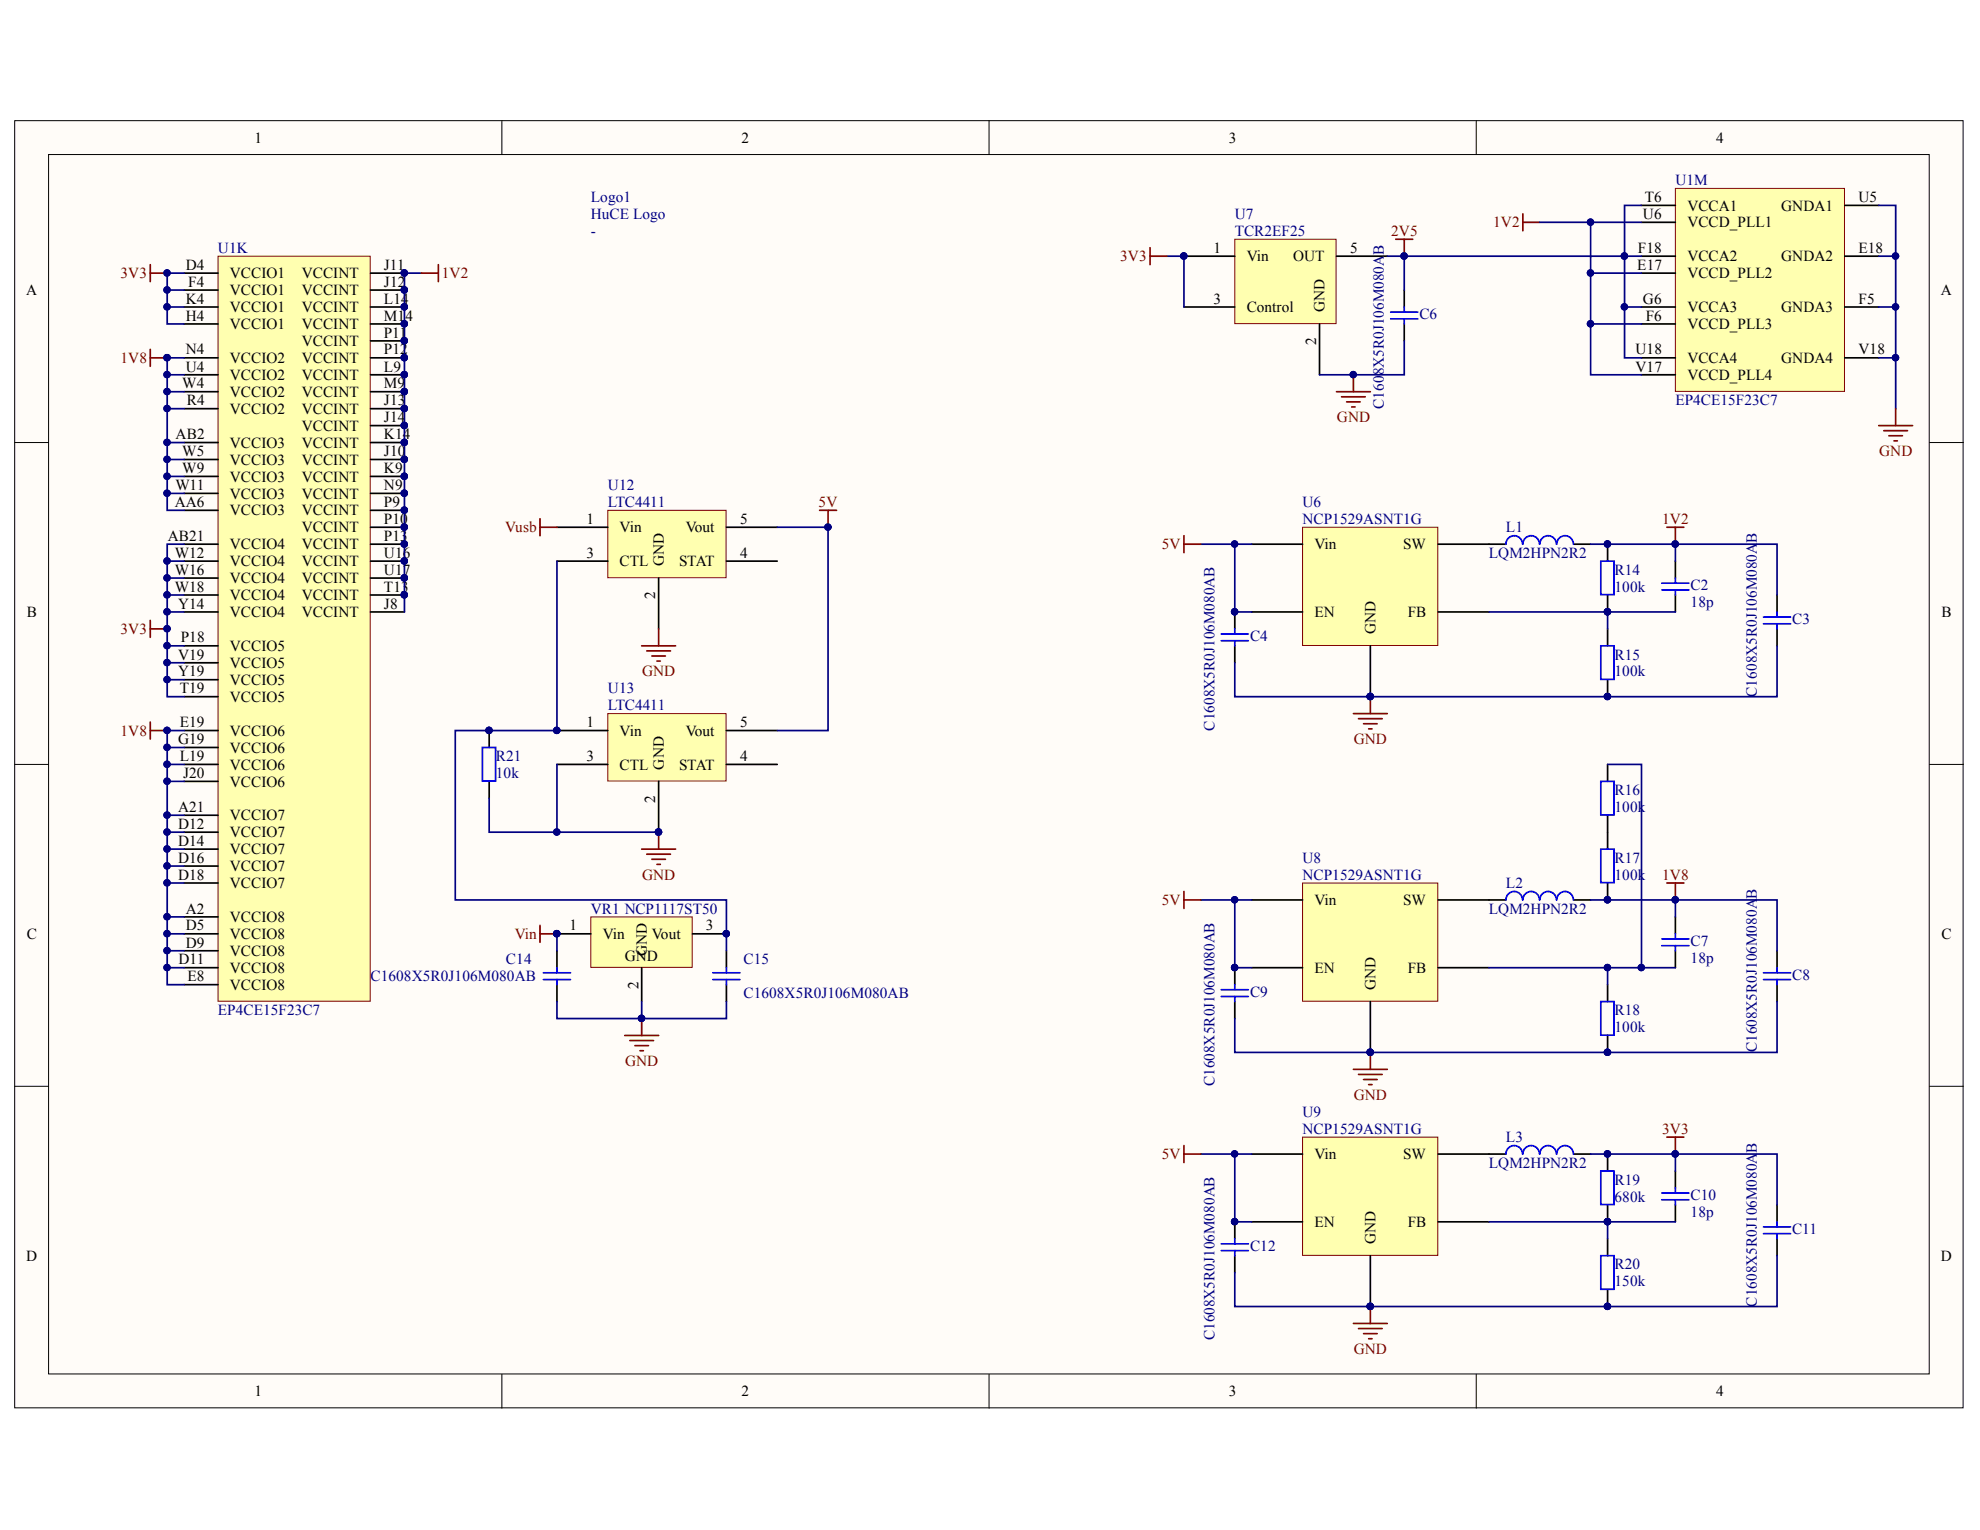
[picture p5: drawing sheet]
<svg xmlns="http://www.w3.org/2000/svg" width="279mm" height="216mm" viewBox="0 0 279 216" stroke-linecap="round" stroke-linejoin="round" font-family="sans-serif">
<defs><g id="words">
<g font-size="2.2">
<text x="35.9" y="20.2">1</text>
<text x="104.6" y="20.2">2</text>
<text x="173.4" y="20.2">3</text>
<text x="242.2" y="20.2">4</text>
<text x="232.1" y="28.5">T6</text>
<text x="238.1" y="29.7">VCCA1</text>
<text x="251.3" y="29.7">GNDA1</text>
<text x="262.3" y="28.5">U5</text>
<text x="171.2" y="35.7">1</text>
<text x="190.5" y="35.7">5</text>
<text x="231.1" y="35.7">F18</text>
<text x="231.8" y="30.9">U6</text>
<text x="238.1" y="32.1">VCCD_PLL1</text>
<text x="262.3" y="35.7">E18</text>
<text x="3.7" y="41.6">A</text>
<text x="26.2" y="38.1">D4</text>
<text x="26.6" y="40.5">F4</text>
<text x="32.4" y="39.3">VCCIO1</text>
<text x="32.4" y="41.6">VCCIO1</text>
<text x="42.6" y="39.3">VCCINT</text>
<text x="42.6" y="41.6">VCCINT</text>
<text x="54.2" y="38.1">J11</text>
<text x="54.2" y="40.5">J12</text>
<text x="175.9" y="36.9">Vin</text>
<text x="182.5" y="36.9">OUT</text>
<text x="231" y="38.1">E17</text>
<text x="238.1" y="36.9">VCCA2</text>
<text x="238.1" y="39.3">VCCD_PLL2</text>
<text x="251.3" y="36.9">GNDA2</text>
<text x="273.9" y="41.6">A</text>
<text x="26.2" y="42.9">K4</text>
<text x="26.2" y="45.2">H4</text>
<text x="32.4" y="44.1">VCCIO1</text>
<text x="32.4" y="46.4">VCCIO1</text>
<text x="42.6" y="44.1">VCCINT</text>
<text x="42.6" y="46.4">VCCINT</text>
<text x="54.2" y="42.9">L14</text>
<text x="54.2" y="45.2">M14</text>
<text x="54.2" y="47.7">P11</text>
<text x="171.2" y="42.9">3</text>
<text x="175.9" y="44.1">Control</text>
<text x="186.9" y="44.1" transform="rotate(-90 186.9 44.1)">GND</text>
<text x="231.8" y="42.9">G6</text>
<text x="232.2" y="45.2">F6</text>
<text x="238.1" y="44.1">VCCA3</text>
<text x="238.1" y="46.4">VCCD_PLL3</text>
<text x="251.3" y="44.1">GNDA3</text>
<text x="262.3" y="42.9">F5</text>
<text x="26.2" y="50">N4</text>
<text x="26.2" y="52.4">U4</text>
<text x="32.4" y="51.2">VCCIO2</text>
<text x="32.4" y="53.6">VCCIO2</text>
<text x="42.6" y="48.8">VCCINT</text>
<text x="42.6" y="51.2">VCCINT</text>
<text x="42.6" y="53.6">VCCINT</text>
<text x="54.2" y="50">P12</text>
<text x="54.2" y="52.4">L9</text>
<text x="185.7" y="48.7" transform="rotate(-90 185.7 48.7)">2</text>
<text x="230.8" y="50">U18</text>
<text x="230.8" y="52.4">V17</text>
<text x="238.1" y="51.2">VCCA4</text>
<text x="238.1" y="53.6">VCCD_PLL4</text>
<text x="251.3" y="51.2">GNDA4</text>
<text x="262.3" y="50">V18</text>
<text x="25.7" y="54.8">W4</text>
<text x="26.4" y="57.2">R4</text>
<text x="32.4" y="56">VCCIO2</text>
<text x="32.4" y="58.4">VCCIO2</text>
<text x="42.6" y="56">VCCINT</text>
<text x="42.6" y="58.4">VCCINT</text>
<text x="54.2" y="54.8">M9</text>
<text x="54.2" y="57.2">J13</text>
<text x="54.2" y="59.6">J14</text>
<text x="24.8" y="62">AB2</text>
<text x="25.7" y="64.4">W5</text>
<text x="32.4" y="63.2">VCCIO3</text>
<text x="32.4" y="65.6">VCCIO3</text>
<text x="42.6" y="60.8">VCCINT</text>
<text x="42.6" y="63.2">VCCINT</text>
<text x="42.6" y="65.6">VCCINT</text>
<text x="54.2" y="62">K14</text>
<text x="54.2" y="64.4">J10</text>
<text x="24.7" y="71.5">AA6</text>
<text x="24.7" y="69.1">W11</text>
<text x="25.7" y="66.8">W9</text>
<text x="32.4" y="68">VCCIO3</text>
<text x="32.4" y="70.4">VCCIO3</text>
<text x="42.6" y="68">VCCINT</text>
<text x="42.6" y="70.4">VCCINT</text>
<text x="54.2" y="66.8">K9</text>
<text x="54.2" y="69.1">N9</text>
<text x="54.2" y="71.5">P9</text>
<text x="23.7" y="76.3">AB21</text>
<text x="32.4" y="72.7">VCCIO3</text>
<text x="32.4" y="77.5">VCCIO4</text>
<text x="42.6" y="72.7">VCCINT</text>
<text x="42.6" y="75.1">VCCINT</text>
<text x="42.6" y="77.5">VCCINT</text>
<text x="54.2" y="73.9">P10</text>
<text x="54.2" y="76.3">P13</text>
<text x="82.8" y="73.9">1</text>
<text x="87.4" y="75.1">Vin</text>
<text x="96.8" y="75.1">Vout</text>
<text x="104.4" y="73.9">5</text>
<text x="185.5" y="77.5">Vin</text>
<text x="198" y="77.5">SW</text>
<text x="24.7" y="78.7">W12</text>
<text x="24.7" y="81.1">W16</text>
<text x="24.7" y="83.5">W18</text>
<text x="32.4" y="79.9">VCCIO4</text>
<text x="32.4" y="82.3">VCCIO4</text>
<text x="42.6" y="79.9">VCCINT</text>
<text x="42.6" y="82.3">VCCINT</text>
<text x="54.2" y="78.7">U16</text>
<text x="54.2" y="81.1">U17</text>
<text x="54.2" y="83.5">T13</text>
<text x="82.8" y="78.7">3</text>
<text x="87.4" y="79.9">CTL</text>
<text x="93.7" y="79.9" transform="rotate(-90 93.7 79.9)">GND</text>
<text x="95.9" y="79.9">STAT</text>
<text x="104.4" y="78.7">4</text>
<text x="3.8" y="87.1">B</text>
<text x="25.1" y="85.9">Y14</text>
<text x="32.4" y="84.7">VCCIO4</text>
<text x="32.4" y="87.1">VCCIO4</text>
<text x="42.6" y="84.7">VCCINT</text>
<text x="42.6" y="87.1">VCCINT</text>
<text x="54.2" y="85.9">J8</text>
<text x="92.5" y="84.6" transform="rotate(-90 92.5 84.6)">2</text>
<text x="185.5" y="87.1">EN</text>
<text x="194.1" y="89.5" transform="rotate(-90 194.1 89.5)">GND</text>
<text x="198.6" y="87.1">FB</text>
<text x="274" y="87.1">B</text>
<text x="25.1" y="93.1">V19</text>
<text x="25.1" y="95.4">Y19</text>
<text x="25.5" y="90.7">P18</text>
<text x="32.4" y="91.8">VCCIO5</text>
<text x="32.4" y="94.3">VCCIO5</text>
<text x="25.4" y="97.8">T19</text>
<text x="32.4" y="96.6">VCCIO5</text>
<text x="32.4" y="99">VCCIO5</text>
<text x="25.1" y="105">G19</text>
<text x="25.4" y="102.6">E19</text>
<text x="25.4" y="107.4">L19</text>
<text x="32.4" y="103.8">VCCIO6</text>
<text x="32.4" y="106.2">VCCIO6</text>
<text x="82.8" y="102.6">1</text>
<text x="82.8" y="107.4">3</text>
<text x="87.4" y="103.8">Vin</text>
<text x="96.8" y="103.8">Vout</text>
<text x="104.4" y="102.6">5</text>
<text x="104.4" y="107.4">4</text>
<text x="25.8" y="109.8">J20</text>
<text x="32.4" y="108.6">VCCIO6</text>
<text x="32.4" y="111">VCCIO6</text>
<text x="87.4" y="108.6">CTL</text>
<text x="92.5" y="113.2" transform="rotate(-90 92.5 113.2)">2</text>
<text x="93.7" y="108.6" transform="rotate(-90 93.7 108.6)">GND</text>
<text x="95.9" y="108.6">STAT</text>
<text x="25.1" y="114.6">A21</text>
<text x="25.1" y="117">D12</text>
<text x="25.1" y="119.4">D14</text>
<text x="32.4" y="115.8">VCCIO7</text>
<text x="32.4" y="118.1">VCCIO7</text>
<text x="25.1" y="121.7">D16</text>
<text x="25.1" y="124.2">D18</text>
<text x="32.4" y="120.6">VCCIO7</text>
<text x="32.4" y="122.9">VCCIO7</text>
<text x="32.4" y="125.3">VCCIO7</text>
<text x="26.2" y="128.9">A2</text>
<text x="26.2" y="131.3">D5</text>
<text x="32.4" y="130.1">VCCIO8</text>
<text x="80.4" y="131.3">1</text>
<text x="99.6" y="131.3">3</text>
<text x="185.5" y="127.7">Vin</text>
<text x="198" y="127.7">SW</text>
<text x="3.8" y="132.5">C</text>
<text x="25.2" y="136.1">D11</text>
<text x="26.2" y="133.7">D9</text>
<text x="32.4" y="132.5">VCCIO8</text>
<text x="32.4" y="134.9">VCCIO8</text>
<text x="32.4" y="137.3">VCCIO8</text>
<text x="85.1" y="132.5">Vin</text>
<text x="88.2" y="135.6">GND</text>
<text x="91.3" y="134.9" transform="rotate(-90 91.3 134.9)">GND</text>
<text x="92" y="132.5">Vout</text>
<text x="185.5" y="137.3">EN</text>
<text x="198.6" y="137.3">FB</text>
<text x="274" y="132.5">C</text>
<text x="26.4" y="138.5">E8</text>
<text x="32.4" y="139.7">VCCIO8</text>
<text x="90.1" y="139.5" transform="rotate(-90 90.1 139.5)">2</text>
<text x="194.1" y="139.7" transform="rotate(-90 194.1 139.7)">GND</text>
<text x="185.5" y="163.6">Vin</text>
<text x="198" y="163.6">SW</text>
<text x="185.5" y="173.1">EN</text>
<text x="198.6" y="173.1">FB</text>
<text x="3.7" y="177.9">D</text>
<text x="194.1" y="175.5" transform="rotate(-90 194.1 175.5)">GND</text>
<text x="273.9" y="177.9">D</text>
<text x="35.9" y="197.1">1</text>
<text x="104.6" y="197.1">2</text>
<text x="173.4" y="197.1">3</text>
<text x="242.2" y="197.1">4</text>
</g>
<g font-size="2.2" fill="#000080">
<text x="83.4" y="28.5">Logo1</text>
<text x="236.4" y="26.1">U1M</text>
<text x="30.8" y="35.7">U1K</text>
<text x="83.4" y="30.9">HuCE Logo</text>
<text x="83.4" y="33.3">-</text>
<text x="174.2" y="30.9">U7</text>
<text x="174.2" y="33.3">TCR2EF25</text>
<text x="195.3" y="35.9" transform="rotate(-90 195.3 35.9)">B</text>
<text x="200.3" y="45">C6</text>
<text x="195.3" y="57.7" transform="rotate(-90 195.3 57.7)">C1608X5R0J106M080A</text>
<text x="236.4" y="57.2">EP4CE15F23C7</text>
<text x="85.8" y="69.1">U12</text>
<text x="85.8" y="71.5">LTC4411</text>
<text x="183.8" y="71.5">U6</text>
<text x="183.8" y="73.9">NCP1529ASNT1G</text>
<text x="212.5" y="75.1">L1</text>
<text x="247.9" y="76.6" transform="rotate(-90 247.9 76.6)">B</text>
<text x="210.1" y="78.7">LQM2HPN2R2</text>
<text x="227.8" y="83.5">100k</text>
<text x="227.8" y="81.1">R14</text>
<text x="238.6" y="83.3">C2</text>
<text x="238.6" y="85.6">18p</text>
<text x="252.9" y="88">C3</text>
<text x="176.4" y="90.4">C4</text>
<text x="227.8" y="95.4">100k</text>
<text x="227.8" y="93.1">R15</text>
<text x="85.8" y="97.8">U13</text>
<text x="85.8" y="100.2">LTC4411</text>
<text x="247.9" y="98.3" transform="rotate(-90 247.9 98.3)">C1608X5R0J106M080A</text>
<text x="70" y="107.4">R21</text>
<text x="171.4" y="103.1" transform="rotate(-90 171.4 103.1)">C1608X5R0J106M080AB</text>
<text x="70" y="109.8">10k</text>
<text x="227.8" y="112.2">R16</text>
<text x="227.8" y="114.6">100k</text>
<text x="183.8" y="121.7">U8</text>
<text x="183.8" y="124.2">NCP1529ASNT1G</text>
<text x="212.5" y="125.3">L2</text>
<text x="227.8" y="124.2">100k</text>
<text x="227.8" y="121.7">R17</text>
<text x="83.4" y="128.9">VR1 NCP1117ST50</text>
<text x="210.1" y="128.9">LQM2HPN2R2</text>
<text x="247.9" y="126.8" transform="rotate(-90 247.9 126.8)">B</text>
<text x="71.4" y="136.1">C14</text>
<text x="104.9" y="136.1">C15</text>
<text x="238.6" y="135.9">18p</text>
<text x="238.6" y="133.5">C7</text>
<text x="30.8" y="143.3">EP4CE15F23C7</text>
<text x="52.3" y="138.5">C1608X5R0J106M080AB</text>
<text x="104.9" y="140.9">C1608X5R0J106M080AB</text>
<text x="176.4" y="140.6">C9</text>
<text x="227.8" y="143.3">R18</text>
<text x="252.9" y="138.2">C8</text>
<text x="227.8" y="145.6">100k</text>
<text x="247.9" y="148.5" transform="rotate(-90 247.9 148.5)">C1608X5R0J106M080A</text>
<text x="171.4" y="153.3" transform="rotate(-90 171.4 153.3)">C1608X5R0J106M080AB</text>
<text x="183.8" y="157.6">U9</text>
<text x="183.8" y="160">NCP1529ASNT1G</text>
<text x="212.5" y="161.2">L3</text>
<text x="210.1" y="164.8">LQM2HPN2R2</text>
<text x="227.8" y="167.2">R19</text>
<text x="247.9" y="162.6" transform="rotate(-90 247.9 162.6)">B</text>
<text x="227.8" y="169.6">680k</text>
<text x="238.6" y="171.7">18p</text>
<text x="238.6" y="169.3">C10</text>
<text x="176.4" y="176.5">C12</text>
<text x="227.8" y="179.1">R20</text>
<text x="252.9" y="174.1">C11</text>
<text x="227.8" y="181.5">150k</text>
<text x="247.9" y="184.4" transform="rotate(-90 247.9 184.4)">C1608X5R0J106M080A</text>
<text x="171.4" y="189.2" transform="rotate(-90 171.4 189.2)">C1608X5R0J106M080AB</text>
</g>
<g font-size="2.2" fill="#800000">
<text x="196.3" y="33.3">2V5</text>
<text x="210.7" y="32.1">1V2</text>
<text x="17" y="39.3">3V3</text>
<text x="62.3" y="39.3">1V2</text>
<text x="158.1" y="36.9">3V3</text>
<text x="17" y="51.2">1V8</text>
<text x="188.7" y="59.6">GND</text>
<text x="265.2" y="64.4">GND</text>
<text x="115.5" y="71.5">5V</text>
<text x="71.3" y="75.1">Vusb</text>
<text x="164" y="77.5">5V</text>
<text x="234.6" y="73.9">1V2</text>
<text x="17" y="89.5">3V3</text>
<text x="90.6" y="95.4">GND</text>
<text x="17" y="103.8">1V8</text>
<text x="191" y="105">GND</text>
<text x="90.6" y="124.2">GND</text>
<text x="234.6" y="124.2">1V8</text>
<text x="164" y="127.7">5V</text>
<text x="72.6" y="132.5">Vin</text>
<text x="88.2" y="150.4">GND</text>
<text x="191" y="155.2">GND</text>
<text x="234.6" y="160">3V3</text>
<text x="164" y="163.6">5V</text>
<text x="191" y="191.1">GND</text>
</g>
</g></defs>
<g fill="#fffcf8" stroke="#000" stroke-width=".14">
<path d="M2.1 17h274.9v181.7h-274.9z"/>
<path d="M6.9 21.8h265.3v172.1h-265.3z"/>
</g>
<path d="M70.8 17v4.8M139.6 17v4.8M208.3 17v4.8M2.1 62.4h4.8M272.3 62.4h4.8M2.1 107.9h4.8M272.3 107.9h4.8M2.1 153.3h4.8M272.3 153.3h4.8M70.8 193.9v4.8M139.6 193.9v4.8M208.3 193.9v4.8" fill="none" stroke="#000" stroke-width=".14"/>
<path d="M30.8 36.2h21.4v105.1h-21.4z" fill="#ffffb0" stroke="#800000" stroke-width=".14"/>
<g fill="none" stroke="#000" stroke-width=".24">
<path d="M26 38.5h4.8M52.3 38.5h4.8M26 40.9h4.8M26 43.3h4.8M26 45.7h4.8M26 50.5h4.8M26 52.9h4.8M26 55.3h4.8M26 57.7h4.8M52.3 40.9h4.8M52.3 43.3h4.8M52.3 45.7h4.8"/>
<path d="M52.3 48.1h4.8M52.3 50.5h4.8M52.3 52.9h4.8M52.3 55.3h4.8M52.3 57.7h4.8M26 62.4h4.8M26 64.8h4.8M26 67.2h4.8M26 69.6h4.8M26 72h4.8M26 76.8h4.8M26 79.2h4.8"/>
<path d="M52.3 60.1h4.8M52.3 62.4h4.8M52.3 64.8h4.8M52.3 67.2h4.8M52.3 69.6h4.8M52.3 72h4.8M52.3 74.4h4.8M52.3 76.8h4.8M52.3 79.2h4.8M26 81.6h4.8M26 84h4.8M26 86.4h4.8"/>
<path d="M26 91.1h4.8M26 93.5h4.8M26 95.9h4.8M26 98.3h4.8M52.3 81.6h4.8M52.3 84h4.8M52.3 86.4h4.8M26 103.1h4.8M26 105.5h4.8M26 107.9h4.8M26 110.3h4.8M26 115h4.8"/>
<path d="M26 117.4h4.8M26 119.8h4.8M26 122.2h4.8M26 124.6h4.8M26 129.4h4.8M26 131.8h4.8M26 134.2h4.8M26 136.6h4.8M26 138.9h4.8"/>
</g>
<g fill="#000080" stroke="#000080" stroke-width=".14">
<circle cx="57" cy="38.5" r=".45"/>
<circle cx="57" cy="40.9" r=".45"/>
<circle cx="57" cy="43.3" r=".45"/>
<circle cx="57" cy="45.7" r=".45"/>
<circle cx="57" cy="48.1" r=".45"/>
<circle cx="57" cy="50.5" r=".45"/>
<circle cx="57" cy="52.9" r=".45"/>
<circle cx="57" cy="55.3" r=".45"/>
<circle cx="57" cy="57.6" r=".45"/>
<circle cx="57" cy="60" r=".45"/>
<circle cx="57" cy="62.4" r=".45"/>
<circle cx="57" cy="64.8" r=".45"/>
<circle cx="57" cy="67.2" r=".45"/>
<circle cx="57" cy="69.6" r=".45"/>
<circle cx="57" cy="72" r=".45"/>
<circle cx="57" cy="74.4" r=".45"/>
<circle cx="57" cy="76.8" r=".45"/>
<circle cx="57" cy="79.2" r=".45"/>
<circle cx="57" cy="81.5" r=".45"/>
<circle cx="57" cy="83.9" r=".45"/>
<circle cx="23.6" cy="136.5" r=".45"/>
<circle cx="23.6" cy="134.1" r=".45"/>
<circle cx="23.6" cy="131.7" r=".45"/>
<circle cx="23.6" cy="129.4" r=".45"/>
<circle cx="23.6" cy="124.6" r=".45"/>
<circle cx="23.6" cy="122.2" r=".45"/>
<circle cx="23.6" cy="119.8" r=".45"/>
<circle cx="23.6" cy="117.4" r=".45"/>
<circle cx="23.6" cy="115" r=".45"/>
<circle cx="23.6" cy="110.2" r=".45"/>
<circle cx="23.6" cy="107.8" r=".45"/>
<circle cx="23.6" cy="105.5" r=".45"/>
<circle cx="23.6" cy="43.3" r=".45"/>
<circle cx="23.6" cy="40.9" r=".45"/>
<circle cx="23.6" cy="50.5" r=".45"/>
<circle cx="23.6" cy="103.1" r=".45"/>
</g>
<g fill="none" stroke="#000080" stroke-width=".24">
<path d="M23.6 43.3h2.4M23.6 40.9h2.4M23.6 119.8h2.4M23.6 117.4h2.4M23.6 115h2.4M23.6 110.3h2.4M23.6 107.9h2.4M23.6 105.5h2.4M26 103.1h-2.4v35.8h2.4M23.6 136.6h2.4M23.6 134.2h2.4M23.6 131.8h2.4"/>
<path d="M23.6 129.4h2.4M23.6 124.6h2.4M23.6 122.2h2.4"/>
</g>
<path d="M21.2 49.3v2.4M21.2 50.5h2.4M21.2 101.9v2.4M21.2 103.1h2.4" fill="none" stroke="#800000" stroke-width=".24"/>
<path d="M236.4 26.6h23.9v28.6h-23.9z" fill="#ffffb0" stroke="#800000" stroke-width=".14"/>
<path d="M231.6 29h4.8M231.6 36.2h4.8M231.6 31.4h4.8M231.6 38.5h4.8M260.3 29h4.8M260.3 36.2h4.8M231.6 43.3h4.8M231.6 50.5h4.8M231.6 45.7h4.8M231.6 52.9h4.8M260.3 43.3h4.8M260.3 50.5h4.8" fill="none" stroke="#000" stroke-width=".24"/>
<g fill="none" stroke="#000080" stroke-width=".24">
<path d="M265.1 29h2.4v28.7M265.1 36.2h2.4M23.6 50.5h2.4M23.6 57.7h2.4M23.6 55.3h2.4M23.6 52.9h2.4M265.1 50.5h2.4M265.1 43.3h2.4M23.6 69.6h2.4M23.6 67.2h2.4M23.6 64.8h2.4M23.6 62.4h2.4"/>
<path d="M23.6 79.2h2.4M26 76.8h-2.4v14.3M23.6 95.9h2.4M23.6 93.5h2.4M23.6 81.6h2.4M23.6 84h2.4M23.6 86.4h2.4M26 91.1h-2.4v7.2h2.4"/>
</g>
<g fill="#000080" stroke="#000080" stroke-width=".14">
<circle cx="267.5" cy="50.5" r=".45"/>
<circle cx="267.5" cy="36.1" r=".45"/>
<circle cx="267.5" cy="43.3" r=".45"/>
<circle cx="23.6" cy="95.9" r=".45"/>
<circle cx="23.6" cy="93.5" r=".45"/>
<circle cx="23.6" cy="88.7" r=".45"/>
<circle cx="23.6" cy="69.6" r=".45"/>
<circle cx="23.6" cy="67.2" r=".45"/>
<circle cx="23.6" cy="64.8" r=".45"/>
<circle cx="23.6" cy="62.4" r=".45"/>
<circle cx="23.6" cy="57.6" r=".45"/>
<circle cx="23.6" cy="55.3" r=".45"/>
<circle cx="23.6" cy="52.9" r=".45"/>
<circle cx="23.6" cy="50.5" r=".45"/>
<circle cx="23.6" cy="91.1" r=".45"/>
<circle cx="23.6" cy="79.2" r=".45"/>
<circle cx="23.6" cy="81.5" r=".45"/>
<circle cx="23.6" cy="83.9" r=".45"/>
<circle cx="23.6" cy="86.3" r=".45"/>
</g>
<path d="M267.5 57.7v2.4M265.1 60.1h4.8M265.8 60.8h3.4M266.5 61.5h2M267.3 62.2h.4M21.2 87.5v2.4M21.2 88.7h2.4" fill="none" stroke="#800000" stroke-width=".24"/>
<path d="M183.8 74.4h19.1v16.7h-19.1z" fill="#ffffb0" stroke="#800000" stroke-width=".14"/>
<g fill="none" stroke="#000" stroke-width=".24">
<path d="M176.6 76.8h7.2M202.9 76.8h9.6M222.1 76.8h2.4M226.8 76.8v2.4M236.4 79.2v2.4M174.2 86.4v2.3M174.2 91.1v2.4M176.6 86.4h7.2M193.4 91.1v7.2M202.9 86.4h7.2M226.8 84v2.4M226.8 88.7v2.4"/>
<path d="M226.8 95.9v2.4M236.4 84v2.4M250.8 84v2.4M250.8 88.7v2.4"/>
</g>
<g fill="#000080" stroke="#000080" stroke-width=".14">
<circle cx="193.3" cy="98.3" r=".45"/>
<circle cx="174.2" cy="86.3" r=".45"/>
<circle cx="174.2" cy="76.8" r=".45"/>
<circle cx="226.8" cy="98.3" r=".45"/>
<circle cx="226.8" cy="76.8" r=".45"/>
<circle cx="226.8" cy="86.3" r=".45"/>
<circle cx="236.4" cy="76.8" r=".45"/>
<circle cx="224.4" cy="31.3" r=".45"/>
<circle cx="224.4" cy="38.5" r=".45"/>
<circle cx="224.4" cy="45.7" r=".45"/>
<circle cx="57" cy="38.5" r=".45"/>
<circle cx="57" cy="40.9" r=".45"/>
<circle cx="57" cy="43.3" r=".45"/>
<circle cx="57" cy="45.7" r=".45"/>
<circle cx="57" cy="48.1" r=".45"/>
<circle cx="57" cy="50.5" r=".45"/>
<circle cx="57" cy="52.9" r=".45"/>
<circle cx="57" cy="55.3" r=".45"/>
<circle cx="57" cy="57.6" r=".45"/>
<circle cx="57" cy="60" r=".45"/>
<circle cx="57" cy="62.4" r=".45"/>
<circle cx="57" cy="64.8" r=".45"/>
<circle cx="57" cy="67.2" r=".45"/>
<circle cx="57" cy="69.6" r=".45"/>
<circle cx="57" cy="72" r=".45"/>
<circle cx="57" cy="74.4" r=".45"/>
<circle cx="57" cy="76.8" r=".45"/>
<circle cx="57" cy="79.2" r=".45"/>
<circle cx="57" cy="81.5" r=".45"/>
<circle cx="57" cy="83.9" r=".45"/>
</g>
<path d="M59.5 38.5h-2.4v47.9M217.3 31.4h14.3M224.5 31.4v7.1h7.1M224.5 38.5v7.2h7.1M224.5 45.7v7.2h7.1M169.5 76.8h4.7M176.6 76.8h-2.4v9.6h2.4M224.5 76.8h26.3v7.2M236.4 76.8v2.4M210.1 86.4h16.7v2.3M226.8 86.4h9.6M250.8 91.1v7.2h-76.6v-4.8" fill="none" stroke="#000080" stroke-width=".24"/>
<g fill="none" stroke="#800000" stroke-width=".24">
<path d="M59.5 38.5h2.4M61.9 37.3v2.4M214.9 30.2v2.4M214.9 31.4h2.4M167.1 75.6v2.4M167.1 76.8h2.4M235.2 74.4h2.4M236.4 74.4v2.4M193.4 98.3v2.4M191 100.7h4.8M191.7 101.4h3.3M192.4 102.1h1.9"/>
<path d="M193.1 102.8h.5"/>
</g>
<g fill="none" stroke="#00f" stroke-width=".24">
<path d="M214.8 76.8a1.17 1.17 0 0 0-1.1-1.2 1.17 1.17 0 0 0-1.2 1.2M217.2 76.8a1.17 1.17 0 0 0-1.1-1.2 1.17 1.17 0 0 0-1.2 1.2M219.6 76.8a1.17 1.17 0 0 0-1.1-1.2 1.17 1.17 0 0 0-1.2 1.2M222 76.8a1.17 1.17 0 0 0-1.2-1.2 1.17 1.17 0 0 0-1.1 1.2M225.9 79.2h1.9v4.7h-1.9zM172.3 89.5h3.9M172.3 90.4h3.9M174.2 88.7v.8M174.2 90.4v.7M225.9 91.1h1.9v4.8h-1.9zM234.5 82.3h3.8M234.5 83.2h3.8"/>
<path d="M236.4 81.6v.7M236.4 83.2v.8M248.8 87.1h3.9M248.8 88h3.9M250.8 86.4v.7M250.8 88v.7"/>
</g>
<path d="M174.2 33.8h14.3v11.9h-14.3z" fill="#ffffb0" stroke="#800000" stroke-width=".14"/>
<path d="M167.1 36.2h7.1M188.6 36.2h7.2M167.1 43.3h7.1M186.2 45.7v7.2M198.2 40.9v2.4M198.2 45.7v2.4" fill="none" stroke="#000" stroke-width=".24"/>
<g fill="#000080" stroke="#000080" stroke-width=".14">
<circle cx="167" cy="36.1" r=".45"/>
<circle cx="198.1" cy="36.1" r=".45"/>
<circle cx="191" cy="52.9" r=".45"/>
<circle cx="229.2" cy="36.1" r=".45"/>
<circle cx="229.2" cy="43.3" r=".45"/>
</g>
<path d="M196.2 44h3.9M196.2 45h3.9M198.2 43.3v.7M198.2 45v.7" fill="none" stroke="#00f" stroke-width=".24"/>
<path d="M164.7 36.2h2.4v7.1M195.8 36.2h2.4v4.7M198.2 36.2h33.4M231.6 29h-2.4v14.3h2.4M198.2 48.1v4.8h-12M229.2 43.3v7.2h2.4" fill="none" stroke="#000080" stroke-width=".24"/>
<path d="M162.3 35v2.3M162.3 36.2h2.4M197 33.8h2.3M198.2 33.8v2.4M188.6 55.3h4.8M189.3 56h3.4M190 56.7h1.9M190.7 57.4h.5M191 52.9v2.4" fill="none" stroke="#800000" stroke-width=".24"/>
<path d="M183.8 124.6h19.1v16.7h-19.1z" fill="#ffffb0" stroke="#800000" stroke-width=".14"/>
<g fill="none" stroke="#000" stroke-width=".24">
<path d="M226.8 107.9v2.4M226.8 115v4.8M174.2 136.6v2.3M176.6 136.6h7.2M176.6 127h7.2M202.9 136.6h7.2M202.9 127h9.6M222.1 127h2.4M226.8 124.6v2.4M226.8 138.9v2.4M236.4 129.4v2.4M236.4 134.2v2.4"/>
<path d="M250.8 134.2v2.4M250.8 138.9v2.4M174.2 141.3v2.4M193.4 141.3v7.2M226.8 146.1v2.4"/>
</g>
<g fill="#000080" stroke="#000080" stroke-width=".14">
<circle cx="193.3" cy="148.5" r=".45"/>
<circle cx="174.2" cy="136.5" r=".45"/>
<circle cx="174.2" cy="127" r=".45"/>
<circle cx="226.8" cy="148.5" r=".45"/>
<circle cx="226.8" cy="127" r=".45"/>
<circle cx="226.8" cy="136.5" r=".45"/>
<circle cx="236.4" cy="127" r=".45"/>
<circle cx="231.6" cy="136.5" r=".45"/>
</g>
<path d="M226.8 107.9h4.8v28.7M169.5 127h4.7M176.6 127h-2.4v9.6h2.4M210.1 136.6h16.7v2.3M224.5 127h26.3v7.2M226.8 136.6h9.6M236.4 127v2.4M250.8 141.3v7.2h-76.6v-4.8" fill="none" stroke="#000080" stroke-width=".24"/>
<path d="M167.1 125.8v2.4M167.1 127h2.4M235.2 124.6h2.4M236.4 124.6v2.4M191 150.9h4.8M191.7 151.6h3.3M192.4 152.3h1.9M193.1 153h.5M193.4 148.5v2.4" fill="none" stroke="#800000" stroke-width=".24"/>
<g fill="none" stroke="#00f" stroke-width=".24">
<path d="M225.9 119.8h1.9v4.8h-1.9zM225.9 110.3h1.9v4.7h-1.9zM172.3 139.7h3.9M174.2 138.9v.8M214.8 127a1.17 1.17 0 0 0-1.1-1.2 1.17 1.17 0 0 0-1.2 1.2M217.2 127a1.17 1.17 0 0 0-1.1-1.2 1.17 1.17 0 0 0-1.2 1.2M219.6 127a1.17 1.17 0 0 0-1.1-1.2 1.17 1.17 0 0 0-1.2 1.2M222 127a1.17 1.17 0 0 0-1.2-1.2 1.17 1.17 0 0 0-1.1 1.2M234.5 132.5h3.8M234.5 133.4h3.8M236.4 131.8v.7M236.4 133.4v.8"/>
<path d="M248.8 137.3h3.9M248.8 138.2h3.9M250.8 136.6v.7M250.8 138.2v.7M172.3 140.6h3.9M174.2 140.6v.7M225.9 141.3h1.9v4.8h-1.9z"/>
</g>
<path d="M183.8 160.5h19.1v16.6h-19.1z" fill="#ffffb0" stroke="#800000" stroke-width=".14"/>
<g fill="none" stroke="#000" stroke-width=".24">
<path d="M174.2 172.4v2.4M174.2 177.2v2.4M176.6 172.4h7.2M176.6 162.9h7.2M193.4 177.2v7.2M202.9 172.4h7.2M202.9 162.9h9.6M222.1 162.9h2.4M226.8 162.9v2.3M226.8 170v2.4M226.8 174.8v2.4M236.4 165.2v2.4"/>
<path d="M236.4 170v2.4M250.8 170v2.4M250.8 174.8v2.4M226.8 182v2.4"/>
</g>
<g fill="#000080" stroke="#000080" stroke-width=".14">
<circle cx="193.3" cy="184.3" r=".45"/>
<circle cx="174.2" cy="172.4" r=".45"/>
<circle cx="174.2" cy="162.8" r=".45"/>
<circle cx="226.8" cy="184.3" r=".45"/>
<circle cx="226.8" cy="162.8" r=".45"/>
<circle cx="226.8" cy="172.4" r=".45"/>
<circle cx="236.4" cy="162.8" r=".45"/>
</g>
<path d="M169.5 162.9h4.7M176.6 162.9h-2.4v9.5h2.4M210.1 172.4h16.7v2.4M224.5 162.9h26.3v7.1M226.8 172.4h9.6M236.4 162.9v2.3M250.8 177.2v7.2h-76.6v-4.8" fill="none" stroke="#000080" stroke-width=".24"/>
<path d="M167.1 161.7v2.3M167.1 162.9h2.4M235.2 160.5h2.4M236.4 160.5v2.4M191 186.8h4.8M191.7 187.5h3.3M192.4 188.2h1.9M193.1 188.9h.5M193.4 184.4v2.4" fill="none" stroke="#800000" stroke-width=".24"/>
<g fill="none" stroke="#00f" stroke-width=".24">
<path d="M172.3 175.5h3.9M172.3 176.5h3.9M174.2 174.8v.7M174.2 176.5v.7M214.8 162.9a1.17 1.17 0 0 0-1.1-1.2 1.17 1.17 0 0 0-1.2 1.2M217.2 162.9a1.17 1.17 0 0 0-1.1-1.2 1.17 1.17 0 0 0-1.2 1.2M219.6 162.9a1.17 1.17 0 0 0-1.1-1.2 1.17 1.17 0 0 0-1.2 1.2M222 162.9a1.17 1.17 0 0 0-1.2-1.2 1.17 1.17 0 0 0-1.1 1.2M225.9 177.2h1.9v4.7h-1.9zM225.9 165.2h1.9v4.8h-1.9zM234.5 168.3h3.8M234.5 169.3h3.8"/>
<path d="M236.4 167.6v.7M236.4 169.3v.7M248.8 173.1h3.9M248.8 174.1h3.9M250.8 172.4v.7M250.8 174.1v.7"/>
</g>
<path d="M85.8 100.7h16.7v9.5h-16.7z" fill="#ffffb0" stroke="#800000" stroke-width=".14"/>
<path d="M78.6 103.1h7.2M78.6 107.9h7.2M92.9 110.3v7.1M102.5 103.1h7.2M102.5 107.9h7.2" fill="none" stroke="#000" stroke-width=".24"/>
<g fill="#000080" stroke="#000080" stroke-width=".14">
<circle cx="78.6" cy="103.1" r=".45"/>
<circle cx="92.9" cy="117.4" r=".45"/>
</g>
<path d="M85.8 72h16.7v9.5h-16.7z" fill="#ffffb0" stroke="#800000" stroke-width=".14"/>
<path d="M78.6 74.4h7.2M78.6 79.2h7.2M102.5 74.4h7.2M102.5 79.2h7.2M92.9 81.6v7.1" fill="none" stroke="#000" stroke-width=".24"/>
<path d="M109.7 74.4h7.2v28.7h-7.2M78.6 107.9v9.5h14.3" fill="none" stroke="#000080" stroke-width=".24"/>
<g fill="#000080" stroke="#000080" stroke-width=".14">
<circle cx="78.6" cy="117.4" r=".45"/>
<circle cx="92.9" cy="117.4" r=".45"/>
<circle cx="78.6" cy="131.7" r=".45"/>
<circle cx="116.8" cy="74.4" r=".45"/>
</g>
<g fill="none" stroke="#800000" stroke-width=".24">
<path d="M76.2 73.2v2.4M76.2 74.4h2.4M115.7 72h2.3M116.9 72v2.4M90.5 91.1h4.8M91.3 91.9h3.3M92 92.6h1.9M92.7 93.3h.5M92.9 88.7v2.4M90.5 119.8h4.8M92.9 117.4v2.4M76.2 130.6v2.4"/>
<path d="M76.2 131.8h2.4M91.3 120.5h3.3M92 121.3h1.9M92.7 122h.5"/>
</g>
<path d="M83.4 129.4h14.3v7.1h-14.3z" fill="#ffffb0" stroke="#800000" stroke-width=".14"/>
<path d="M69 103.1v2.4M69 110.3v2.3M78.6 131.8h4.8M78.6 134.2v2.4M78.6 138.9v2.4M90.5 136.6v4.7M97.7 131.8h4.8M102.5 134.2v2.4M102.5 138.9v2.4" fill="none" stroke="#000" stroke-width=".24"/>
<g fill="#000080" stroke="#000080" stroke-width=".14">
<circle cx="78.6" cy="131.7" r=".45"/>
<circle cx="102.5" cy="131.7" r=".45"/>
<circle cx="69" cy="103.1" r=".45"/>
<circle cx="78.6" cy="103.1" r=".45"/>
<circle cx="90.5" cy="143.7" r=".45"/>
<circle cx="78.6" cy="117.4" r=".45"/>
<circle cx="23.6" cy="50.5" r=".45"/>
<circle cx="23.6" cy="52.9" r=".45"/>
<circle cx="23.6" cy="55.3" r=".45"/>
<circle cx="23.6" cy="57.6" r=".45"/>
<circle cx="23.6" cy="62.4" r=".45"/>
<circle cx="23.6" cy="64.8" r=".45"/>
<circle cx="23.6" cy="67.2" r=".45"/>
<circle cx="23.6" cy="69.6" r=".45"/>
<circle cx="23.6" cy="38.5" r=".45"/>
<circle cx="23.6" cy="40.9" r=".45"/>
<circle cx="23.6" cy="43.3" r=".45"/>
</g>
<path d="M68.1 105.5h1.8v4.7h-1.8zM76.7 137.3h3.8M76.7 138.2h3.8M78.6 136.6v.7M78.6 138.2v.7M100.6 137.3h3.8M100.6 138.2h3.8M102.5 136.6v.7M102.5 138.2v.7" fill="none" stroke="#00f" stroke-width=".24"/>
<path d="M26 38.5h-2.4v7.2h2.4M23.6 50.5v21.5h2.4M78.6 79.2v23.9h-14.4v23.9h38.3v7.2M69 112.6v4.8h9.6M78.6 131.8v2.4M78.6 141.3v2.4h23.9v-2.4M90.5 141.3v2.4" fill="none" stroke="#000080" stroke-width=".24"/>
<path d="M21.2 37.3v2.4M21.2 38.5h2.4M88.2 146.1h4.7M88.9 146.8h3.3M89.6 147.6h1.9M90.3 148.3h.5M90.5 143.7v2.4" fill="none" stroke="#800000" stroke-width=".24"/>
<use href="#words"/>
</svg>
